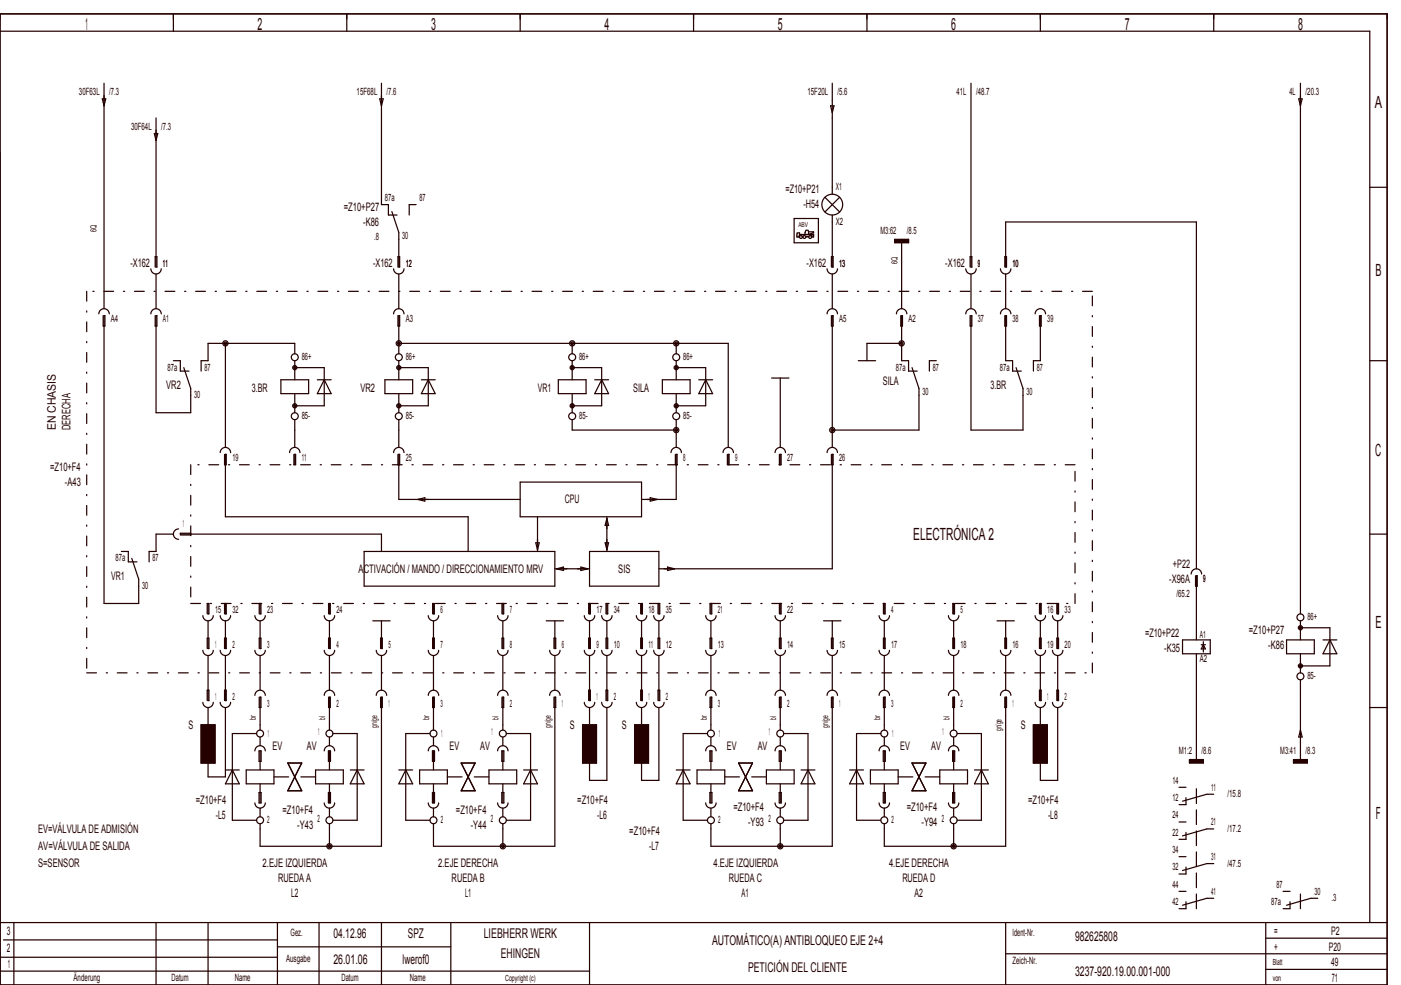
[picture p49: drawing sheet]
<svg xmlns="http://www.w3.org/2000/svg" width="404mm" height="284mm" viewBox="0 0 404 284" stroke-linecap="round" stroke-linejoin="round" font-family="sans-serif">
<defs><g id="words">
<g font-size="4.8" fill="#240000">
<text x="24.6" y="8.6">1</text>
<text x="74.3" y="8.6">2</text>
<text x="124.3" y="8.6">3</text>
<text x="174.3" y="8.6">4</text>
<text x="224.3" y="8.6">5</text>
<text x="274.3" y="8.6">6</text>
<text x="324.3" y="8.6">7</text>
<text x="374.3" y="8.6">8</text>
<text x="396.5" y="31.1">A</text>
<text x="396.7" y="79.6">B</text>
<text x="396.6" y="131.6">C</text>
<text x="263.4" y="155.6">ELECTRÓNICA 2</text>
<text x="396.7" y="181.1">E</text>
<text x="396.8" y="236.1">F</text>
</g>
<g font-size="3.9" fill="#240000">
<text x="96.2" y="270.3">04.12.96</text>
<text x="117.6" y="270.3">SPZ</text>
<text x="139.5" y="270.3">LIEBHERR WERK</text>
<text x="205.3" y="272.3">AUTOMÁTICO(A) ANTIBLOQUEO EJE 2+4</text>
<text x="310" y="271.3">982625808</text>
<text x="96.1" y="277.8">26.01.06</text>
<text x="116.1" y="277.8">lwerof0</text>
<text x="144.4" y="276.3">EHINGEN</text>
<text x="215.7" y="280.3">PETICIÓN DEL CLIENTE</text>
<text x="310" y="281.3">3237­920.19.00.001­000</text>
</g>
<g font-size="3.4" fill="#240000">
<text x="226.5" y="55.7">=Z10+P21</text>
<text x="99.1" y="60.7">=Z10+P27</text>
<text x="104.7" y="65.1">­K86</text>
<text x="231.7" y="60.1">­H54</text>
<text x="37.6" y="77.1">­X162</text>
<text x="107.6" y="77.1">­X162</text>
<text x="232.6" y="77.1">­X162</text>
<text x="272.6" y="77.1">­X162</text>
<text x="47.9" y="112.1">VR2</text>
<text x="72.6" y="113.1">3.BR</text>
<text x="103.9" y="113.1">VR2</text>
<text x="155.1" y="113.1">VR1</text>
<text x="182.6" y="113.1">SILA</text>
<text x="254.6" y="111.1">SILA</text>
<text x="285.6" y="112.1">3.BR</text>
<text x="16.1" y="124" transform="rotate(-90 16.1 124)">EN CHASIS</text>
<text x="20.4" y="124" transform="rotate(-90 20.4 124)">DERECHA</text>
<text x="14.5" y="135.7">=Z10+F4</text>
<text x="18.7" y="140.1">­A43</text>
<text x="162.8" y="145.1">CPU</text>
<text x="32.1" y="167.1">VR1</text>
<text x="103.4" y="165.1">ACTIVACIÓN / MANDO / DIRECCIONAMIENTO MRV</text>
<text x="178.3" y="165.1">SIS</text>
<text x="338.2" y="163.7">+P22</text>
<text x="337.2" y="168.1">­X96A</text>
<text x="330.2" y="183.7">=Z10+P22</text>
<text x="360.1" y="182.7">=Z10+P27</text>
<text x="335.7" y="188.1">­K35</text>
<text x="365.7" y="187.1">­K86</text>
<text x="54.4" y="210.1">S</text>
<text x="164.4" y="210.1">S</text>
<text x="179.4" y="210.1">S</text>
<text x="294.4" y="210.1">S</text>
<text x="78.6" y="216.1">EV</text>
<text x="88.5" y="216.1">AV</text>
<text x="129.6" y="216.1">EV</text>
<text x="138.5" y="216.1">AV</text>
<text x="209.6" y="216.1">EV</text>
<text x="218.5" y="216.1">AV</text>
<text x="259.6" y="216.1">EV</text>
<text x="268.5" y="216.1">AV</text>
<text x="56.5" y="231.7">=Z10+F4</text>
<text x="166.5" y="231.7">=Z10+F4</text>
<text x="211.5" y="233.7">=Z10+F4</text>
<text x="261.5" y="233.7">=Z10+F4</text>
<text x="296.5" y="231.7">=Z10+F4</text>
<text x="62.2" y="236.1">­L5</text>
<text x="81.5" y="234.7">=Z10+F4</text>
<text x="85.7" y="239.1">­Y43</text>
<text x="131.5" y="234.7">=Z10+F4</text>
<text x="135.7" y="239.1">­Y44</text>
<text x="172.2" y="236.1">­L6</text>
<text x="215.7" y="238.1">­Y93</text>
<text x="265.7" y="238.1">­Y94</text>
<text x="302.2" y="236.1">­L8</text>
<text x="11" y="240.1">EV=VÁLVULA DE ADMISIÓN</text>
<text x="11" y="245.1">AV=VÁLVULA DE SALIDA</text>
<text x="181.5" y="240.7">=Z10+F4</text>
<text x="187.2" y="245.1">­L7</text>
<text x="11" y="250.1">S=SENSOR</text>
<text x="75.7" y="250.1">2.EJE IZQUIERDA</text>
<text x="126.4" y="250.1">2.EJE DERECHA</text>
<text x="205.7" y="250.1">4.EJE IZQUIERDA</text>
<text x="256.4" y="250.1">4.EJE DERECHA</text>
<text x="80.2" y="254.4">RUEDA A</text>
<text x="130.2" y="254.4">RUEDA B</text>
<text x="210.2" y="254.4">RUEDA C</text>
<text x="260.2" y="254.4">RUEDA D</text>
<text x="84" y="258.6">L2</text>
<text x="134.1" y="258.6">L1</text>
<text x="213.9" y="258.6">A1</text>
<text x="263.7" y="258.6">A2</text>
<text x="2" y="269.6">3</text>
<text x="367.5" y="269.6">=</text>
<text x="383.8" y="269.6">P2</text>
<text x="2" y="274.6">2</text>
<text x="367.5" y="274.1">+</text>
<text x="383.2" y="274.1">P20</text>
<text x="2.2" y="279.1">1</text>
<text x="383.9" y="278.6">49</text>
<text x="384" y="283.1">71</text>
</g>
<g font-size="2.9" fill="#240000">
<text x="22.8" y="27.4">30F63L</text>
<text x="31.5" y="27.4">/7.3</text>
<text x="102.8" y="27.4">15F68L</text>
<text x="111.5" y="27.4">/7.6</text>
<text x="232.8" y="27.4">15F20L</text>
<text x="241.5" y="27.4">/5.6</text>
<text x="275.8" y="27.4">41L</text>
<text x="281.5" y="27.4">/48.7</text>
<text x="371.8" y="27.4">4L</text>
<text x="376.5" y="27.4">/20.3</text>
<text x="37.8" y="37.4">30F64L</text>
<text x="46.5" y="37.4">/7.3</text>
<text x="111" y="58">87a</text>
<text x="121" y="58">87</text>
<text x="241" y="54.9">X1</text>
<text x="241" y="64.9">X2</text>
<text x="107.9" y="69.3">.8</text>
<text x="116" y="68.9">30</text>
<text x="253.9" y="67.4">M3:62</text>
<text x="261.5" y="67.4">/8.5</text>
<text x="47" y="76.9">11</text>
<text x="117" y="76.9">12</text>
<text x="242" y="76.9">13</text>
<text x="282" y="76.9">9</text>
<text x="292" y="76.9">10</text>
<text x="32" y="92.9">A4</text>
<text x="47" y="92.9">A1</text>
<text x="117" y="92.9">A3</text>
<text x="242" y="92.9">A5</text>
<text x="262" y="92.9">A2</text>
<text x="282" y="92.9">37</text>
<text x="292" y="92.9">38</text>
<text x="302" y="92.9">39</text>
<text x="48.3" y="106.9">87a</text>
<text x="59" y="106.9">87</text>
<text x="87" y="103.9">86+</text>
<text x="117" y="103.9">86+</text>
<text x="167" y="103.9">86+</text>
<text x="197" y="103.9">86+</text>
<text x="258.3" y="106.9">87a</text>
<text x="269" y="106.9">87</text>
<text x="288.3" y="106.9">87a</text>
<text x="299" y="106.9">87</text>
<text x="266" y="113.9">30</text>
<text x="296" y="113.9">30</text>
<text x="56" y="114.9">30</text>
<text x="87" y="120.9">85­</text>
<text x="117" y="120.9">85­</text>
<text x="167" y="120.9">85­</text>
<text x="197" y="120.9">85­</text>
<text x="67" y="132.9">19</text>
<text x="87" y="132.9">11</text>
<text x="117" y="132.9">25</text>
<text x="197" y="132.9">8</text>
<text x="212" y="132.9">9</text>
<text x="227" y="132.9">27</text>
<text x="242" y="132.9">26</text>
<text x="52.8" y="152">1</text>
<text x="33.3" y="161.9">87a</text>
<text x="44" y="161.9">87</text>
<text x="347" y="167.9">9</text>
<text x="41" y="169.9">30</text>
<text x="339.3" y="172.3">/65.2</text>
<text x="62" y="176.9">15</text>
<text x="67" y="176.9">32</text>
<text x="77" y="176.9">23</text>
<text x="97" y="176.9">24</text>
<text x="127" y="176.9">6</text>
<text x="147" y="176.9">7</text>
<text x="172" y="176.9">17</text>
<text x="177" y="176.9">34</text>
<text x="187" y="176.9">18</text>
<text x="192" y="176.9">35</text>
<text x="207" y="176.9">21</text>
<text x="227" y="176.9">22</text>
<text x="257" y="176.9">4</text>
<text x="277" y="176.9">5</text>
<text x="302" y="176.9">16</text>
<text x="307" y="176.9">33</text>
<text x="377" y="178.9">86+</text>
<text x="346" y="184">A1</text>
<text x="62" y="186.9">1</text>
<text x="67" y="186.9">2</text>
<text x="77" y="186.9">3</text>
<text x="97" y="186.9">4</text>
<text x="112" y="186.9">5</text>
<text x="127" y="186.9">7</text>
<text x="147" y="186.9">8</text>
<text x="162" y="186.9">6</text>
<text x="172" y="186.9">9</text>
<text x="177" y="186.9">10</text>
<text x="187" y="186.9">11</text>
<text x="192" y="186.9">12</text>
<text x="207" y="186.9">13</text>
<text x="227" y="186.9">14</text>
<text x="242" y="186.9">15</text>
<text x="257" y="186.9">17</text>
<text x="277" y="186.9">18</text>
<text x="292" y="186.9">16</text>
<text x="302" y="186.9">19</text>
<text x="307" y="186.9">20</text>
<text x="346" y="190.8">A2</text>
<text x="377" y="195.9">85­</text>
<text x="62" y="201.9">1</text>
<text x="67" y="201.9">2</text>
<text x="77" y="203.9">3</text>
<text x="97" y="203.9">2</text>
<text x="112" y="203.9">1</text>
<text x="127" y="203.9">3</text>
<text x="147" y="203.9">2</text>
<text x="162" y="203.9">1</text>
<text x="172" y="201.9">1</text>
<text x="177" y="201.9">2</text>
<text x="187" y="201.9">1</text>
<text x="192" y="201.9">2</text>
<text x="207" y="203.9">3</text>
<text x="227" y="203.9">2</text>
<text x="242" y="203.9">1</text>
<text x="257" y="203.9">3</text>
<text x="277" y="203.9">2</text>
<text x="292" y="203.9">1</text>
<text x="302" y="201.9">1</text>
<text x="307" y="201.9">2</text>
<text x="77.3" y="212.4">1</text>
<text x="91.8" y="211.9">1</text>
<text x="127.3" y="212.4">1</text>
<text x="141.8" y="211.9">1</text>
<text x="207.3" y="212.4">1</text>
<text x="221.8" y="211.9">1</text>
<text x="257.3" y="212.4">1</text>
<text x="271.8" y="211.9">1</text>
<text x="339.9" y="217.4">M1:2</text>
<text x="346.5" y="217.4">/8.6</text>
<text x="369.2" y="217.4">M3:41</text>
<text x="376.5" y="217.4">/8.3</text>
<text x="338.1" y="226">14</text>
<text x="349.3" y="228">11</text>
<text x="338.1" y="231">12</text>
<text x="354" y="229.9">/15.8</text>
<text x="77.1" y="237.4">2</text>
<text x="91.6" y="236.9">2</text>
<text x="127.1" y="237.4">2</text>
<text x="141.6" y="236.9">2</text>
<text x="207.1" y="237.4">2</text>
<text x="221.6" y="236.9">2</text>
<text x="257.1" y="237.4">2</text>
<text x="271.6" y="236.9">2</text>
<text x="338.1" y="236">24</text>
<text x="349.2" y="238">21</text>
<text x="354" y="239.9">/17.2</text>
<text x="338.1" y="241">22</text>
<text x="338.1" y="246">34</text>
<text x="338.1" y="251">32</text>
<text x="349.2" y="248">31</text>
<text x="354" y="249.9">/47.5</text>
<text x="338.1" y="256">44</text>
<text x="349.2" y="258">41</text>
<text x="368.1" y="256">87</text>
<text x="379.1" y="258">30</text>
<text x="338.1" y="261">42</text>
<text x="366.6" y="261">87a</text>
<text x="384" y="259.9">.3</text>
<text x="83.8" y="269.9">Gez.</text>
<text x="292" y="269.9">Ident­Nr.</text>
<text x="82.5" y="277.4">Ausgabe</text>
<text x="292" y="277.9">Zeich­Nr.</text>
<text x="21.2" y="282.9">Änderung</text>
<text x="49.5" y="282.9">Datum</text>
<text x="67.7" y="282.9">Name</text>
<text x="98.5" y="282.9">Datum</text>
<text x="118.2" y="282.9">Name</text>
</g>
<g font-size="2.4" fill="#240000">
<text x="27.8" y="67" transform="rotate(-90 27.8 67)">6Q</text>
<text x="258.8" y="76" transform="rotate(-90 258.8 76)">6Q</text>
<text x="73.8" y="207.6" transform="rotate(-90 73.8 207.6)">br</text>
<text x="93.8" y="207.5" transform="rotate(-90 93.8 207.5)">bl</text>
<text x="108.8" y="209.8" transform="rotate(-90 108.8 209.8)">gn/ge</text>
<text x="123.8" y="207.6" transform="rotate(-90 123.8 207.6)">br</text>
<text x="143.8" y="207.5" transform="rotate(-90 143.8 207.5)">bl</text>
<text x="158.8" y="209.8" transform="rotate(-90 158.8 209.8)">gn/ge</text>
<text x="203.8" y="207.6" transform="rotate(-90 203.8 207.6)">br</text>
<text x="223.8" y="207.5" transform="rotate(-90 223.8 207.5)">bl</text>
<text x="238.8" y="209.8" transform="rotate(-90 238.8 209.8)">gn/ge</text>
<text x="253.8" y="207.6" transform="rotate(-90 253.8 207.6)">br</text>
<text x="273.8" y="207.5" transform="rotate(-90 273.8 207.5)">bl</text>
<text x="288.8" y="210.8" transform="rotate(-90 288.8 210.8)">gn/ge</text>
<text x="367" y="278.3">Blatt</text>
<text x="145.7" y="282.8">Copyright (c)</text>
<text x="367" y="282.8">von</text>
</g>
<text font-size="1.9" fill="#240000" x="230.2" y="65.4">ABV</text>
</g></defs>
<g fill="none" stroke="#240000" stroke-width=".35">
<path d="M0 4h400v280h-400zM0 9h395v257M50 4v5M100 4v5M150 4v5M200 4v5M250 4v5M300 4v5M350 4v5M29.5 28.5h1l-.5 2zM30 24v65M44.5 38.5h1l-.5 2z"/>
<path d="M45 34v43h.2v-3h-.4v3M109.5 28.5h1l-.5 2zM110 24v35h2v3h2.5M239.5 30.5h1l-.5 2zM240 24v32M280 24v53h.2v-3h-.4v3M374.5 28.5h1l-.5 2zM375 24v153M120 59h-2v3M237.9 56.9l4.2 4.2M242.1 56.9l-4.2 4.2M395 54h5"/>
<path d="M43.5 77.5a1.5 1.5 0 0 0 1.5 1.5 1.5 1.5 0 0 0 1.5-1.5M45 79v10M113 61l2 6v10h.2v-3h-.4v3M113.5 77.5a1.5 1.5 0 0 0 1.5 1.5 1.5 1.5 0 0 0 1.5-1.5M115 79v10M229 63h7v7h-7zM229.9 67.1h.7l-.2 1.2h-.6zM230.5 67.6h4.1v.7h-.4v-.2M231.3 68.1h.3M231.4 68.3h.1M232.3 68.1h1M232.3 68.3h.9"/>
<path d="M233.1 66.8h1.5v.3l-1.5 .5-.1-1.2h-.6l-.2 1.2M234 68.1h.2M234.6 67.7h-.7l.2 .4M238.5 77.5a1.5 1.5 0 0 0 1.5 1.5 1.5 1.5 0 0 0 1.5-1.5M240 62v15h.2v-3h-.4v3M240 79v10M258 69h4v1h-4zM258 69.9h4M258 69.8h4M258 69.7h4M258 69.6h4M258 69.5h4"/>
<path d="M258 69.4h4M258 69.3h4M258 69.2h4M258 69.1h4M260 69v20M278.5 77.5a1.5 1.5 0 0 0 1.5 1.5 1.5 1.5 0 0 0 1.5-1.5M280 79v10M288.5 77.5a1.5 1.5 0 0 0 1.5 1.5 1.5 1.5 0 0 0 1.5-1.5M289.8 77v-3h.5v3h-.3v-13h55v100M290 79v10M28.5 90.5a1.5 1.5 0 0 1 1.5-1.5 1.5 1.5 0 0 1 1.5 1.5M29.7 91v3h.5v-3h-.2v83h10v-7l-2-6"/>
<path d="M43.5 90.5a1.5 1.5 0 0 1 1.5-1.5 1.5 1.5 0 0 1 1.5 1.5M44.8 91v3h.4v-3h-.2v28h10v-7l-2-6M65 99v30M113.5 90.5a1.5 1.5 0 0 1 1.5-1.5 1.5 1.5 0 0 1 1.5 1.5M114.8 91v3h.4v-3h-.2v11M115 99h95v30M165 99v3M195 99v3M238.5 90.5a1.5 1.5 0 0 1 1.5-1.5 1.5 1.5 0 0 1 1.5 1.5M239.8 91v3h.4v-3h-.2v38M258.5 90.5a1.5 1.5 0 0 1 1.5-1.5 1.5 1.5 0 0 1 1.5 1.5M259.7 91v3h.5v-3h-.2v13h2v3h2.5"/>
<path d="M260 99h-10v5M278.5 90.5a1.5 1.5 0 0 1 1.5-1.5 1.5 1.5 0 0 1 1.5 1.5M279.8 91v3h.4v-3h-.2v33h15v-12l-2-6M288.5 90.5a1.5 1.5 0 0 1 1.5-1.5 1.5 1.5 0 0 1 1.5 1.5M289.8 91v3h.5v-3h-.3v13h2v3h2.5M298.5 90.5a1.5 1.5 0 0 1 1.5-1.5 1.5 1.5 0 0 1 1.5 1.5M299.7 91v3h.6v-3h-.3v13h-2v3M50 104h2v3h2.5M81 109.5h8v4h-8zM85 106h8.5v11h-8.5M85 102v-3h-25v5h-2v3M85 104v5.5"/>
<path d="M85 113.5v5.5M91.5 109.5h4M93.5 109.5l2 4h-4zM111 109.5h8v4h-8zM115 106h8.5v11h-8.5M115 104v5.5M115 113.5v5.5M121.5 109.5h4M123.5 109.5l2 4h-4zM161 109.5h8v4h-8zM165 106h8.5v11h-8.5M165 104v5.5"/>
<path d="M165 113.5v5.5M171.5 109.5h4M173.5 109.5l2 4h-4zM191 109.5h8v4h-8zM195 104v5.5M195 113.5v5.5M195 106h8.5v11h-8.5M201.5 109.5h4M203.5 109.5l2 4h-4zM222.5 109h5M225 109v20M247.5 104h5"/>
<path d="M263 106l2 6v12h-25M270 104h-2v3M395 104h5M63.5 130.5a1.5 1.5 0 0 1 1.5-1.5 1.5 1.5 0 0 1 1.5 1.5M64.7 131v3h.5v-3h-.2v18h70v10M83.5 130.5a1.5 1.5 0 0 1 1.5-1.5 1.5 1.5 0 0 1 1.5 1.5M84.7 131v3h.5v-3h-.2v3M85 121v8M113.5 130.5a1.5 1.5 0 0 1 1.5-1.5 1.5 1.5 0 0 1 1.5 1.5M114.8 131v3h.4v-3h-.2v13h35M115 121v8M150 139h35v10h-35z"/>
<path d="M165 121v3h30M193.5 130.5a1.5 1.5 0 0 1 1.5-1.5 1.5 1.5 0 0 1 1.5 1.5M194.7 131v3h.6v-3h-.3v13h-10M195 121v8M208.5 130.5a1.5 1.5 0 0 1 1.5-1.5 1.5 1.5 0 0 1 1.5 1.5M209.7 131v3h.6v-3h-.3v3M223.5 130.5a1.5 1.5 0 0 1 1.5-1.5 1.5 1.5 0 0 1 1.5 1.5M224.7 131v3h.5v-3h-.2v3M238.5 130.5a1.5 1.5 0 0 1 1.5-1.5 1.5 1.5 0 0 1 1.5 1.5M239.8 131v3h.4v-3h-.2v33h-50M35 159h2v3h2.5M50 154h-5v5h-2v3"/>
<path d="M51.5 152.5a1.5 1.5 0 0 0-1.5 1.5 1.5 1.5 0 0 0 1.5 1.5M52 154.2h3v-.5h-3v.3h58v5M105 159h55v10h-55zM120.5 144l2-.5v1zM154.5 156.5h1l-.5 2zM155 149v10M170 159h20v10h-20zM174.5 156.5h1l-.5 2zM175 149v10M175 149.5l.5 2h-1zM187.5 143.5l2 .5-2 .5zM395 154h5"/>
<path d="M58.5 177.5a1.5 1.5 0 0 0 1.5 1.5 1.5 1.5 0 0 0 1.5-1.5M60 179v8h.2v-3h-.4v3M60 174v3h.2v-3h-.4v3M63.5 177.5a1.5 1.5 0 0 0 1.5 1.5 1.5 1.5 0 0 0 1.5-1.5M65 179v8h.2v-3h-.5v3M65 174v3h.2v-3h-.5v3M73.5 177.5a1.5 1.5 0 0 0 1.5 1.5 1.5 1.5 0 0 0 1.5-1.5M75 179v8h.3v-3h-.5v3M75 174v3h.3v-3h-.5v3M93.5 177.5a1.5 1.5 0 0 0 1.5 1.5 1.5 1.5 0 0 0 1.5-1.5M95 179v8h.2v-3h-.4v3M95 174v3h.2v-3h-.4v3"/>
<path d="M107.5 179h5M110 179v8h.3v-3h-.5v3M123.5 177.5a1.5 1.5 0 0 0 1.5 1.5 1.5 1.5 0 0 0 1.5-1.5M125 179v8h.3v-3h-.6v3M125 174v3h.3v-3h-.6v3M143.5 177.5a1.5 1.5 0 0 0 1.5 1.5 1.5 1.5 0 0 0 1.5-1.5M145 179v8h.3v-3h-.5v3M145 174v3h.3v-3h-.5v3M157.5 179h5M160 179v8h.3v-3h-.6v3M160 164h10M160.5 164l2-.5v1z"/>
<path d="M167.5 163.5l2 .5-2 .5zM168.5 177.5a1.5 1.5 0 0 0 1.5 1.5 1.5 1.5 0 0 0 1.5-1.5M170 174v3h.2v-3h-.5v3M170 179v8h.2v-3h-.5v3M173.5 177.5a1.5 1.5 0 0 0 1.5 1.5 1.5 1.5 0 0 0 1.5-1.5M175 179v8h.3v-3h-.6v3M175 174v3h.3v-3h-.6v3M183.5 177.5a1.5 1.5 0 0 0 1.5 1.5 1.5 1.5 0 0 0 1.5-1.5M185 179v8h.2v-3h-.4v3M185 174v3h.2v-3h-.4v3M188.5 177.5a1.5 1.5 0 0 0 1.5 1.5 1.5 1.5 0 0 0 1.5-1.5M190 179v8h.2v-3h-.4v3"/>
<path d="M190 174v3h.2v-3h-.4v3M192.5 163.5l2 .5-2 .5zM203.5 177.5a1.5 1.5 0 0 0 1.5 1.5 1.5 1.5 0 0 0 1.5-1.5M205 174v3h.2v-3h-.5v3M205 179v8h.2v-3h-.5v3M223.5 177.5a1.5 1.5 0 0 0 1.5 1.5 1.5 1.5 0 0 0 1.5-1.5M225 174v3h.2v-3h-.5v3M225 179v8h.2v-3h-.5v3M237.5 179h5M240 179v8h.2v-3h-.4v3M253.5 177.5a1.5 1.5 0 0 0 1.5 1.5 1.5 1.5 0 0 0 1.5-1.5M255 174v3h.2v-3h-.5v3"/>
<path d="M255 179v8h.2v-3h-.5v3M273.5 177.5a1.5 1.5 0 0 0 1.5 1.5 1.5 1.5 0 0 0 1.5-1.5M275 174v3h.2v-3h-.4v3M275 179v8h.2v-3h-.4v3M287.5 179h5M290 179v8h.3v-3h-.5v3M298.5 177.5a1.5 1.5 0 0 0 1.5 1.5 1.5 1.5 0 0 0 1.5-1.5M300 179v8h.3v-3h-.6v3M300 174v3h.3v-3h-.6v3M303.5 177.5a1.5 1.5 0 0 0 1.5 1.5 1.5 1.5 0 0 0 1.5-1.5M305 179v8h.2v-3h-.4v3M305 174v3h.2v-3h-.4v3"/>
<path d="M343.5 165.5a1.5 1.5 0 0 1 1.5-1.5 1.5 1.5 0 0 1 1.5 1.5M344.7 166v3h.5v-3h-.2v18.5M375 179v5.5M58.5 187.5a1.5 1.5 0 0 0 1.5 1.5 1.5 1.5 0 0 0 1.5-1.5M60 189v13h.2v-3h-.4v3M63.5 187.5a1.5 1.5 0 0 0 1.5 1.5 1.5 1.5 0 0 0 1.5-1.5M65 189v13h.2v-3h-.5v3M73.5 187.5a1.5 1.5 0 0 0 1.5 1.5 1.5 1.5 0 0 0 1.5-1.5M75 189v10M93.5 187.5a1.5 1.5 0 0 0 1.5 1.5 1.5 1.5 0 0 0 1.5-1.5M95 189v10M108.5 187.5a1.5 1.5 0 0 0 1.5 1.5 1.5 1.5 0 0 0 1.5-1.5"/>
<path d="M110 189v10M123.5 187.5a1.5 1.5 0 0 0 1.5 1.5 1.5 1.5 0 0 0 1.5-1.5M125 189v10M143.5 187.5a1.5 1.5 0 0 0 1.5 1.5 1.5 1.5 0 0 0 1.5-1.5M145 189v10M158.5 187.5a1.5 1.5 0 0 0 1.5 1.5 1.5 1.5 0 0 0 1.5-1.5M160 189v10M168.5 187.5a1.5 1.5 0 0 0 1.5 1.5 1.5 1.5 0 0 0 1.5-1.5M170 189v13h.2v-3h-.5v3M173.5 187.5a1.5 1.5 0 0 0 1.5 1.5 1.5 1.5 0 0 0 1.5-1.5M175 189v13h.3v-3h-.6v3M183.5 187.5a1.5 1.5 0 0 0 1.5 1.5 1.5 1.5 0 0 0 1.5-1.5"/>
<path d="M185 189v13h.2v-3h-.4v3M188.5 187.5a1.5 1.5 0 0 0 1.5 1.5 1.5 1.5 0 0 0 1.5-1.5M190 189v13h.2v-3h-.4v3M203.5 187.5a1.5 1.5 0 0 0 1.5 1.5 1.5 1.5 0 0 0 1.5-1.5M205 189v10M223.5 187.5a1.5 1.5 0 0 0 1.5 1.5 1.5 1.5 0 0 0 1.5-1.5M225 189v10M238.5 187.5a1.5 1.5 0 0 0 1.5 1.5 1.5 1.5 0 0 0 1.5-1.5M240 189v10M253.5 187.5a1.5 1.5 0 0 0 1.5 1.5 1.5 1.5 0 0 0 1.5-1.5M255 189v10M273.5 187.5a1.5 1.5 0 0 0 1.5 1.5 1.5 1.5 0 0 0 1.5-1.5"/>
<path d="M275 189v10M288.5 187.5a1.5 1.5 0 0 0 1.5 1.5 1.5 1.5 0 0 0 1.5-1.5M290 189v10M298.5 187.5a1.5 1.5 0 0 0 1.5 1.5 1.5 1.5 0 0 0 1.5-1.5M300 189v13h.3v-3h-.6v3M303.5 187.5a1.5 1.5 0 0 0 1.5 1.5 1.5 1.5 0 0 0 1.5-1.5M305 189v13h.2v-3h-.4v3M341 184.5h8v4h-8zM345 188.5v30.5M346.4 185.9h1.2M347 185v3M347 185.9l.6 1.2h-1.2z"/>
<path d="M371 184.5h8v4h-8zM375 188.5v5.5M375 196v23M375 181h8.5v11h-8.5M381.5 184.5h4M383.5 184.5l2 4h-4zM58 209h4v11h-4zM58.5 202.5a1.5 1.5 0 0 0 1.5 1.5 1.5 1.5 0 0 0 1.5-1.5M60 204v5M63.5 202.5a1.5 1.5 0 0 0 1.5 1.5 1.5 1.5 0 0 0 1.5-1.5M65 204v20h-5v-5M73.5 216.5a1.5 1.5 0 0 1 1.5-1.5 1.5 1.5 0 0 1 1.5 1.5"/>
<path d="M73.5 200.5a1.5 1.5 0 0 1 1.5-1.5 1.5 1.5 0 0 1 1.5 1.5M74 211.5h-7v25h7M74.7 216.5h.6v3h-.6zM74.8 201v3h.5v-3h-.3v9.5M75 212.5v2.5M75 216.5v5.5M83 220h4l-4 8h4zM93.5 216.5a1.5 1.5 0 0 1 1.5-1.5 1.5 1.5 0 0 1 1.5 1.5M93.5 200.5a1.5 1.5 0 0 1 1.5-1.5 1.5 1.5 0 0 1 1.5 1.5M94.7 216.5h.6v3h-.6zM94.8 201v3h.4v-3h-.2v9.5M95 212.5v2.5"/>
<path d="M95 216.5v5.5M96 211.5h7v25h-7M108.5 200.5a1.5 1.5 0 0 1 1.5-1.5 1.5 1.5 0 0 1 1.5 1.5M109.8 201v3h.5v-3h-.3v43h-35v-6.5M123.5 216.5a1.5 1.5 0 0 1 1.5-1.5 1.5 1.5 0 0 1 1.5 1.5M123.5 200.5a1.5 1.5 0 0 1 1.5-1.5 1.5 1.5 0 0 1 1.5 1.5M124 211.5h-7v25h7M124.7 216.5h.6v3h-.6zM124.7 201v3h.6v-3h-.3v9.5M125 212.5v2.5M125 216.5v5.5M133 220h4l-4 8h4z"/>
<path d="M143.5 216.5a1.5 1.5 0 0 1 1.5-1.5 1.5 1.5 0 0 1 1.5 1.5M143.5 200.5a1.5 1.5 0 0 1 1.5-1.5 1.5 1.5 0 0 1 1.5 1.5M144.7 216.5h.6v3h-.6zM144.8 201v3h.5v-3h-.3v9.5M145 212.5v2.5M145 216.5v5.5M146 211.5h7v25h-7M158.5 200.5a1.5 1.5 0 0 1 1.5-1.5 1.5 1.5 0 0 1 1.5 1.5M159.7 201v3h.6v-3h-.3v43h-35v-6.5M168 209h4v11h-4zM168.5 202.5a1.5 1.5 0 0 0 1.5 1.5 1.5 1.5 0 0 0 1.5-1.5M170 204v6"/>
<path d="M173.5 202.5a1.5 1.5 0 0 0 1.5 1.5 1.5 1.5 0 0 0 1.5-1.5M175 204v21h-5v-5M183 209h4v11h-4zM183.5 202.5a1.5 1.5 0 0 0 1.5 1.5 1.5 1.5 0 0 0 1.5-1.5M185 204v6M188.5 202.5a1.5 1.5 0 0 0 1.5 1.5 1.5 1.5 0 0 0 1.5-1.5M190 204v21h-5v-5M203.5 216.5a1.5 1.5 0 0 1 1.5-1.5 1.5 1.5 0 0 1 1.5 1.5M203.5 200.5a1.5 1.5 0 0 1 1.5-1.5 1.5 1.5 0 0 1 1.5 1.5M204 211.5h-7v25h7M204.7 216.5h.6v3h-.6zM204.7 201v3h.5v-3h-.2v9.5"/>
<path d="M205 212.5v2.5M205 216.5v5.5M213 220h4l-4 8h4zM223.5 216.5a1.5 1.5 0 0 1 1.5-1.5 1.5 1.5 0 0 1 1.5 1.5M223.5 200.5a1.5 1.5 0 0 1 1.5-1.5 1.5 1.5 0 0 1 1.5 1.5M224.7 216.5h.6v3h-.6zM224.7 201v3h.5v-3h-.2v9.5M225 212.5v2.5M225 216.5v5.5M226 211.5h7v25h-7M238.5 200.5a1.5 1.5 0 0 1 1.5-1.5 1.5 1.5 0 0 1 1.5 1.5M239.8 201v3h.4v-3h-.2v43h-35v-6.5"/>
<path d="M253.5 216.5a1.5 1.5 0 0 1 1.5-1.5 1.5 1.5 0 0 1 1.5 1.5M253.5 200.5a1.5 1.5 0 0 1 1.5-1.5 1.5 1.5 0 0 1 1.5 1.5M254 211.5h-7v25h7M254.7 216.5h.6v3h-.6zM254.7 201v3h.5v-3h-.2v9.5M255 212.5v2.5M255 216.5v5.5M263 220h4l-4 8h4zM273.5 216.5a1.5 1.5 0 0 1 1.5-1.5 1.5 1.5 0 0 1 1.5 1.5M273.5 200.5a1.5 1.5 0 0 1 1.5-1.5 1.5 1.5 0 0 1 1.5 1.5M274.7 216.5h.6v3h-.6zM274.8 201v3h.4v-3h-.2v9.5"/>
<path d="M275 212.5v2.5M275 216.5v5.5M276 211.5h7v25h-7M288.5 200.5a1.5 1.5 0 0 1 1.5-1.5 1.5 1.5 0 0 1 1.5 1.5M289.8 201v3h.5v-3h-.3v43h-35v-6.5M298 209h4v11h-4zM298.5 202.5a1.5 1.5 0 0 0 1.5 1.5 1.5 1.5 0 0 0 1.5-1.5M300 204v6M303.5 202.5a1.5 1.5 0 0 0 1.5 1.5 1.5 1.5 0 0 0 1.5-1.5M305 204v21h-5v-5M343 219.5h4M343 219h4v1h-4z"/>
<path d="M343 219.9h4M343 219.8h4M343 219.7h4M343 219.6h4M343 219.4h4M343 219.3h4M343 219.2h4M343 219.1h4M373 219.5h4M373 219h4v1h-4zM373 219.9h4M373 219.8h4"/>
<path d="M373 219.7h4M373 219.6h4M373 219.4h4M373 219.3h4M373 219.2h4M373 219.1h4M375 210.5l.5 2h-1zM395 204h5M65 222h4M67 222l2 4h-4zM71 222h8v4h-8zM73.5 231.5a1.5 1.5 0 0 0 1.5 1.5 1.5 1.5 0 0 0 1.5-1.5"/>
<path d="M74.7 228.5h.6v3h-.6zM75 226v5.5M75 233v2.5M91 222h8v4h-8zM93.5 231.5a1.5 1.5 0 0 0 1.5 1.5 1.5 1.5 0 0 0 1.5-1.5M94.7 228.5h.6v3h-.6zM95 226v5.5M95 233v2.5M95 237.5v6.5M101 222h4M103 222l2 4h-4zM115 222h4"/>
<path d="M117 222l2 4h-4zM121 222h8v4h-8zM123.5 231.5a1.5 1.5 0 0 0 1.5 1.5 1.5 1.5 0 0 0 1.5-1.5M124.7 228.5h.6v3h-.6zM125 226v5.5M125 233v2.5M141 222h8v4h-8zM143.5 231.5a1.5 1.5 0 0 0 1.5 1.5 1.5 1.5 0 0 0 1.5-1.5M144.7 228.5h.6v3h-.6zM145 226v5.5M145 233v2.5M145 237.5v6.5"/>
<path d="M151 222h4M153 222l2 4h-4zM195 222h4M197 222l2 4h-4zM201 222h8v4h-8zM203.5 231.5a1.5 1.5 0 0 0 1.5 1.5 1.5 1.5 0 0 0 1.5-1.5M204.7 228.5h.6v3h-.6zM205 226v5.5M205 233v2.5M221 222h8v4h-8zM223.5 231.5a1.5 1.5 0 0 0 1.5 1.5 1.5 1.5 0 0 0 1.5-1.5M224.7 228.5h.6v3h-.6z"/>
<path d="M225 226v5.5M225 233v2.5M225 237.5v6.5M231 222h4M233 222l2 4h-4zM245 222h4M247 222l2 4h-4zM251 222h8v4h-8zM253.5 231.5a1.5 1.5 0 0 0 1.5 1.5 1.5 1.5 0 0 0 1.5-1.5M254.7 228.5h.6v3h-.6zM255 226v5.5M255 233v2.5"/>
<path d="M271 222h8v4h-8zM273.5 231.5a1.5 1.5 0 0 0 1.5 1.5 1.5 1.5 0 0 0 1.5-1.5M274.7 228.5h.6v3h-.6zM275 226v5.5M275 233v2.5M275 237.5v6.5M281 222h4M283 222l2 4h-4zM340 237h2M340 227h2M342 230v2h-2M342 240v2h-2"/>
<path d="M350 239h-2l-7 2M350 229h-2l-7 2M340 257h2M340 247h2M342 260v2h-2M342 250v2h-2M350 259h-2l-7 2M350 249h-2l-7 2M370 257h2M372 260v2h-2M380 259h-2l-7 2M0 280h170"/>
<path d="M0 276h80M0 266h400M1 271h79M4 266v18M45 266v18M60 266v18M80 266v18M80 273h50M92 266v18M110 266v18M130 266v18M170 266v18"/>
<path d="M290 266v18M290 275h110M365 266v18M365 279.5h35M365 270.5h35"/>
<circle cx="240" cy="59" r="3"/>
<circle cx="231" cy="68.3" r=".41"/>
<circle cx="231.9" cy="68.3" r=".41"/>
<circle cx="233.6" cy="68.3" r=".41"/>
<circle cx="65" cy="99" r=".75"/>
<circle cx="65" cy="99" r=".38"/>
<circle cx="115" cy="99" r=".75"/>
<circle cx="115" cy="99" r=".38"/>
<circle cx="165" cy="99" r=".75"/>
<circle cx="165" cy="99" r=".38"/>
<circle cx="195" cy="99" r=".75"/>
<circle cx="195" cy="99" r=".38"/>
<circle cx="260" cy="99" r=".75"/>
<circle cx="260" cy="99" r=".38"/>
<circle cx="85" cy="103" r="1"/>
<circle cx="85" cy="120" r="1"/>
<circle cx="85" cy="106" r=".6"/>
<circle cx="85" cy="117" r=".6"/>
<circle cx="85" cy="117" r=".3"/>
<circle cx="85" cy="106" r=".3"/>
<circle cx="115" cy="103" r="1"/>
<circle cx="115" cy="120" r="1"/>
<circle cx="115" cy="117" r=".6"/>
<circle cx="115" cy="106" r=".6"/>
<circle cx="115" cy="117" r=".3"/>
<circle cx="115" cy="106" r=".3"/>
<circle cx="165" cy="103" r="1"/>
<circle cx="165" cy="120" r="1"/>
<circle cx="165" cy="117" r=".6"/>
<circle cx="165" cy="106" r=".6"/>
<circle cx="165" cy="106" r=".3"/>
<circle cx="165" cy="117" r=".3"/>
<circle cx="195" cy="103" r="1"/>
<circle cx="195" cy="120" r="1"/>
<circle cx="195" cy="106" r=".6"/>
<circle cx="195" cy="117" r=".6"/>
<circle cx="195" cy="106" r=".3"/>
<circle cx="195" cy="117" r=".3"/>
<circle cx="195" cy="124" r=".75"/>
<circle cx="195" cy="124" r=".38"/>
<circle cx="240" cy="124" r=".75"/>
<circle cx="240" cy="124" r=".38"/>
<circle cx="375" cy="178" r="1"/>
<circle cx="375" cy="195" r="1"/>
<circle cx="375" cy="181" r=".6"/>
<circle cx="375" cy="192" r=".6"/>
<circle cx="375" cy="181" r=".3"/>
<circle cx="375" cy="192" r=".3"/>
<circle cx="75" cy="211.5" r="1"/>
<circle cx="95" cy="211.5" r="1"/>
<circle cx="125" cy="211.5" r="1"/>
<circle cx="145" cy="211.5" r="1"/>
<circle cx="205" cy="211.5" r="1"/>
<circle cx="225" cy="211.5" r="1"/>
<circle cx="255" cy="211.5" r="1"/>
<circle cx="275" cy="211.5" r="1"/>
<circle cx="75" cy="236.5" r="1"/>
<circle cx="95" cy="236.5" r="1"/>
<circle cx="125" cy="236.5" r="1"/>
<circle cx="145" cy="236.5" r="1"/>
<circle cx="205" cy="236.5" r="1"/>
<circle cx="225" cy="236.5" r="1"/>
<circle cx="255" cy="236.5" r="1"/>
<circle cx="275" cy="236.5" r="1"/>
<circle cx="95" cy="244" r=".75"/>
<circle cx="95" cy="244" r=".38"/>
<circle cx="145" cy="244" r=".75"/>
<circle cx="145" cy="244" r=".38"/>
<circle cx="225" cy="244" r=".75"/>
<circle cx="225" cy="244" r=".38"/>
<circle cx="275" cy="244" r=".75"/>
<circle cx="275" cy="244" r=".38"/>
</g>
<path d="M79 224h6M91 224h-6M129 224h6M141 224h-6M209 224h6M221 224h-6M259 224h6M271 224h-6M345 262v-36M375 262v-6" fill="none" stroke="#240000" stroke-width=".35" stroke-dasharray="4.2 1.8"/>
<path d="M25 84v110M315 84h-290M55 134v40M310 134h-255M55 174h255M310 174v-40M25 194h290M315 194v-110" fill="none" stroke="#240000" stroke-width=".35" stroke-dasharray="2.8 2.8 .4 2.8"/>
<g fill="#240000" stroke="#240000" stroke-width=".35">
<path d="M58 209h4v11h-4z"/>
<path d="M168 209h4v11h-4z"/>
<path d="M183 209h4v11h-4z"/>
<path d="M298 209h4v11h-4z"/>
</g>
<use href="#words"/>
</svg>
